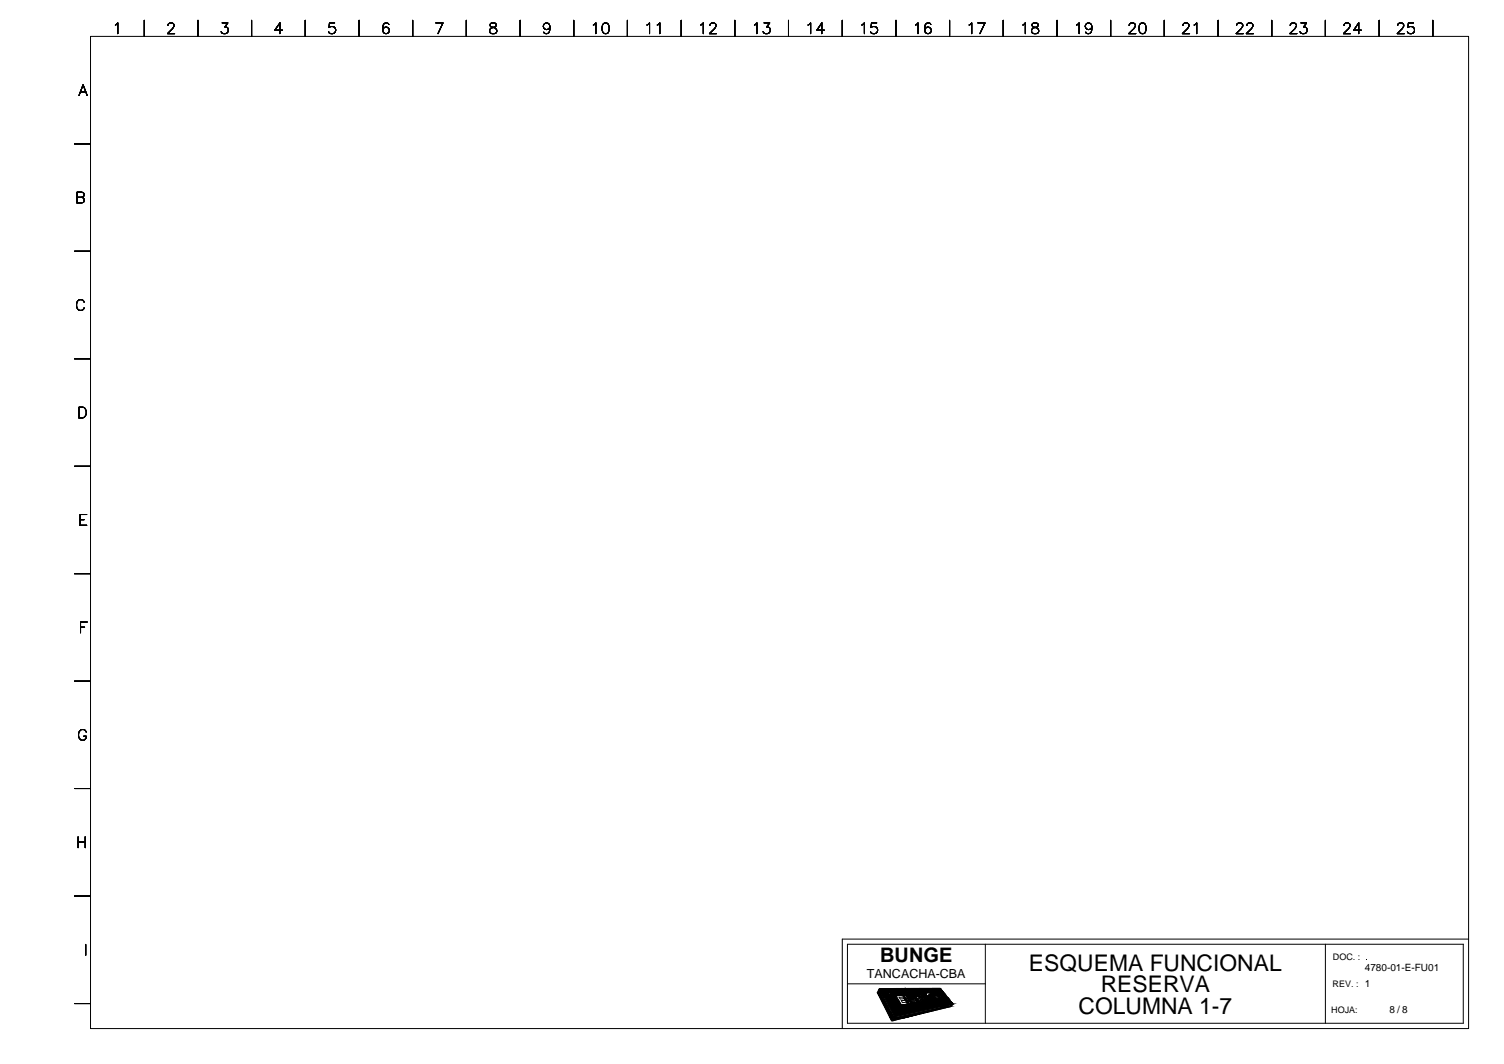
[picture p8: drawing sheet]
<svg xmlns="http://www.w3.org/2000/svg" width="420mm" height="297mm" viewBox="0 0 420 297" stroke-linecap="round" stroke-linejoin="round" font-family="sans-serif">
<defs><g id="words">
<g font-size="6.4">
<text x="287.5" y="271">ESQUEMA FUNCIONAL</text>
<text x="307.5" y="277">RESERVA</text>
<text x="301.3" y="283">COLUMNA 1-7</text>
</g>
<text font-size="5.6" x="245.9" y="268.4">BUNGE</text>
<text font-size="3.5" x="242.2" y="273.1">TANCACHA-CBA</text>
<g font-size="2.8">
<text x="381.3" y="271.1">4780-01-E-FU01</text>
<text x="388.1" y="282.8">8 / 8</text>
</g>
<g font-size="2.5">
<text x="372.4" y="268.1">DOC. :</text>
<text x="372.3" y="275.7">REV. : 1</text>
<text x="371.9" y="282.7">HOJA:</text>
</g>
</g></defs>
<g fill="none" stroke="#000" stroke-width=".28">
<path d="M25.3 10.2h385v276.9h-385zM32.2 7l.7-.6v3M40.3 5.7v4.5M46.9 7.1v-.1a.93 .93 0 0 1 1.2-.6l.3 .2a.62 .62 0 0 1 .1 .9l-1.7 1.9h2M55.3 5.7v4.5M62.1 6.4h1.5l-.8 1.1a1 1 0 0 1 .9 1.4 1 1 0 0 1-1.6 .4l-.3-.5M70.3 5.7v4.5M78.9 8.4h-2.1l1.4-2v3M85.3 5.7v4.5M93.5 6.4h-1.5l-.1 1.3a1.06 1.06 0 0 1 1.6 0 1.06 1.06 0 0 1-.2 1.5 1.06 1.06 0 0 1-1.5-.4M100.3 5.7v4.5M108.6 6.9a.84 .84 0 0 0-.8-.5 .84 .84 0 0 0-.7 .6 2.1 2.1 0 0 0 .2 2.3 .93 .93 0 0 0 1.4-.4 .93 .93 0 0 0-.6-1.3 .93 .93 0 0 0-1.2 .8"/>
<path d="M115.3 5.7v4.5M121.8 6.4h2l-1.4 3M130.3 5.7v4.5M137 6.6a.6 .6 0 0 0 .3 .9 1.25 1.25 0 0 1 1.5 1.3 1.04 1.04 0 0 1-1.2 .6 1.04 1.04 0 0 1-.8-1 1.68 1.68 0 0 1 1.7-1l.1-.5a1.05 1.05 0 0 0-1.6-.3zM145.3 5.7v4.5M153.6 7.4a.93 .93 0 0 1-1.2 .9 .93 .93 0 0 1-.4-1.5 .93 .93 0 0 1 1.5 .1 2.59 2.59 0 0 1-.3 2.4 .94 .94 0 0 1-1.3-.3M160.3 5.7v4.5M165.7 7l.8-.6v3M168.6 6.6a.91 .91 0 0 1 1.4 .4 2.39 2.39 0 0 1-.2 2.3 1.02 1.02 0 0 1-1.5-.5 2.26 2.26 0 0 1 .3-2.2zM175.3 5.7v4.5M180.7 7l.8-.6v3M183.6 7l.7-.6v3"/>
<path d="M190.3 5.7v4.5M195.8 7l.7-.6v3M198.3 7.1v-.1a.93 .93 0 0 1 1.1-.6 .73 .73 0 0 1 .5 1.1l-1.7 1.9h2M205.3 5.7v4.5M210.7 7l.8-.6v3M213.5 6.4h1.5l-.8 1.1a.97 .97 0 0 1 1 1.2 .97 .97 0 0 1-1.3 .7l-.4-.1-.3-.5M220.3 5.7v4.5M225.7 7l.8-.6v3M230.3 8.4h-2.1l1.4-2v3M235.3 5.7v4.5M240.8 7l.7-.6v3M244.9 6.4h-1.4l-.2 1.3a1.06 1.06 0 0 1 1.6 0 1.06 1.06 0 0 1-.2 1.5 1.06 1.06 0 0 1-1.5-.4"/>
<path d="M250.3 5.7v4.5M255.7 7l.8-.6v3M260 6.9a.81 .81 0 0 0-1.2-.3 2.34 2.34 0 0 0 0 2.7 .93 .93 0 0 0 1.3-.4 .93 .93 0 0 0-.6-1.3 .93 .93 0 0 0-1.2 .8M265.3 5.7v4.5M270.7 7l.8-.6v3M273.2 6.4h2l-1.5 3M280.3 5.7v4.5M285.8 7l.6-.6v3M288.5 6.6l-.2 .5 .4 .4a1.25 1.25 0 0 1 1.5 1.3 1 1 0 0 1-1.3 .6 1 1 0 0 1-.6-1.3l.3-.3 1.3-.4 .1-.5a1.07 1.07 0 0 0-1.5-.3zM295.3 5.7v4.5M300.8 7l.7-.6v3M305 7.4a.93 .93 0 0 1-1.3 .8 .93 .93 0 0 1-.3-1.5 .93 .93 0 0 1 1.5 .2 2.77 2.77 0 0 1-.3 2.4 .88 .88 0 0 1-1.3-.3"/>
<path d="M310.3 5.7v4.5M315.4 7.1v-.1a.93 .93 0 0 1 1.2-.6 .73 .73 0 0 1 .4 1.1l-1.7 1.9h2M318.6 6.6a.9 .9 0 0 1 1.4 .4 2.39 2.39 0 0 1-.2 2.3 1.02 1.02 0 0 1-1.5-.5 2.57 2.57 0 0 1 .3-2.2zM325.3 5.7v4.5M330.5 7.1l.1-.4 .4-.3 .9 .2a.67 .67 0 0 1 .1 .9l-1.7 1.9h2M333.6 7l.7-.6v3M340.3 5.7v4.5M345.5 7.1v-.1a.93 .93 0 0 1 1.1-.6l.3 .2a.62 .62 0 0 1 .1 .9l-1.7 1.9h2M348.3 7.1l.2-.4 .4-.3 .8 .2a.67 .67 0 0 1 .2 .9l-1.7 1.9h2M355.3 5.7v4.5M360.4 7.1v-.1a.93 .93 0 0 1 1.2-.6l.3 .2a.62 .62 0 0 1 .1 .9l-1.7 1.9h2M363.4 6.4h1.6l-.8 1.1a.97 .97 0 0 1 1 1.2 .97 .97 0 0 1-1.3 .7l-.5-.1-.3-.5"/>
<path d="M370.3 5.7v4.5M375.5 7.1l.1-.4 .4-.3 .9 .2a.67 .67 0 0 1 .1 .9l-1.7 1.9h2M380.3 8.4h-2.1l1.4-2v3M385.3 5.7v4.5M390.5 7.1l.1-.4 .4-.3h.6l.4 .3a.99 .99 0 0 1-.3 1.3l-1.4 1.4h2M394.9 6.4h-1.4l-.2 1.3a1.06 1.06 0 0 1 1.6 0 1.06 1.06 0 0 1-.2 1.5 1.06 1.06 0 0 1-1.5-.4M400.3 5.7v4.5M22.1 26.7l1.1-3 1.2 3M22.5 25.7h1.4M20.8 40.2h4.5M21.5 55.1l1.8-.2 .2-.4-.2-.7-1.8-.2v3l1.8-.1a.86 .86 0 0 0 0-1.3l-.5-.1M20.8 70.1h4.5"/>
<path d="M23.5 84.4a1.09 1.09 0 0 0-1.2-.8 1.09 1.09 0 0 0-.9 1.2 1.3 1.3 0 0 0 .2 1.4 1.3 1.3 0 0 0 1.5 .3l.4-.6M20.8 100.2h4.5M22.1 113.7h1a1.6 1.6 0 0 1 1 1.5 1.6 1.6 0 0 1-1 1.5h-1zM20.8 130.2h4.5M22.4 145.1h1.1M24.2 143.6h-1.8v3h1.8M20.8 160.1h4.5M22.5 175.1h1.1M24.4 173.7h-1.9v3M20.8 190.2h4.5M24.1 204.4a1.11 1.11 0 0 0-1.3-.7 1.11 1.11 0 0 0-.9 1.1 1.32 1.32 0 0 0 .4 1.4 1.32 1.32 0 0 0 1.4 .3l.4-.5v-.5h-.7M20.8 220.1h4.5"/>
<path d="M21.8 233.6v3M21.8 235.1h2M23.8 233.6v3M20.8 250.1h4.5M23.9 263.7v3M236.7 263.6h172.1v22.1h-172.1zM236.7 274.7h38.6M245.6 276.1l4.1 7.9-.6 .9-4-7.8zM245.8 276l16.9-.1 3.5 4.4-16.3 3.5zM246.4 276.4h.6a.41 .41 0 0 1 .4 .2 .41 .41 0 0 1-.1 .5h-.3l.3 .5h-.3zM246.7 276.6h.3l.2 .3h-.3zM248.1 276.5l.2 .2"/>
<path d="M248.1 276.6h-.2l.4 .3M248.3 276.7l-.1 .2M248.5 277.2l-.3-.1 .3 .5h-.3M248.6 277.2l.2 .4h.3l-.3-.4M248.8 277.2l-.5-.8h-.8l.8 1.2M248.9 276.4a.82 .82 0 0 1 .8 .3 .82 .82 0 0 1 .1 .9l-.7-.4zM249.1 276.6h.1M249.1 276.6h.2a.48 .48 0 0 1 .3 .8zM249.8 276.4l.7 .3v-.3l.2-.1 .1 .6 .3 .6h-.3zM250.3 278l1.9-.1 .3 .4-1.3 .1 .3 .5 1.1-.1 .3 .5-1.1 .1 .3 .5 1.3-.1 .4 .5-2 .2zM250.9 276.3h.7l.1 .2h-.4l.6 .4h-.3l.2 .3h.4l.1 .3h-.7zM252.5 277.8h.6l1.5 2.4h-.5z"/>
<path d="M253 277l-.1 .1a.46 .46 0 0 1-.5-.6l.3 .1a.36 .36 0 0 0-.5-.3 .36 .36 0 0 0 0 .6l.7 .6 .2-.2-.1-.3M253 276.9v.1M253.6 276.5l-.1 .1-.2-.2v.2l.4 .6 .2-.2M253.6 276.5l-.1-.1a.29 .29 0 0 0-.5-.1 .29 .29 0 0 0 .1 .5l.5 .6a.25 .25 0 0 0 .4-.1 .25 .25 0 0 0-.1-.4M253.7 276.3h.3l.6 1h-.2zM254.4 278.3a1.22 1.22 0 0 1 1.6 .9l-1.1 .1 .6 .4 .2-.3h.3a.66 .66 0 0 1-.4 .7 .66 .66 0 0 1-.8-.4 1.03 1.03 0 0 1-.4-1.4zM254.4 276.3a.75 .75 0 0 1 .8 1l-.5-.2zM254.6 276.4l.5 .3 .1 .5zM254.7 278.7l.4-.1 .2 .3-.6 .1zM255.2 276.3h.2l.6 .5-.3-.5h.1l.7 .9-.8-.5 .4 .5-.2 .1zM256 278.1a1.12 1.12 0 0 1 1.4 .5l-.5 .1-.3-.2a.61 .61 0 0 0 .5 .9v-.4h.4a.57 .57 0 0 1-.1 .8 .57 .57 0 0 1-.8-.2l-.3-.3a.88 .88 0 0 1-.3-1.2zM258.1 279.3l.6 .3"/>
<path d="M258.4 279.2l-.6-1.2-.2 .1-.3-.5-.4 .1 .3 .7h.2l.8 1M258.4 279.1l.2 .1M258.5 278.1l-.5-.1 1.1 1.5h.4l-.6-.9 .2-.2M258.5 278.1h.1M258.6 279.3l.3 .3h-.2M258.8 278l.3 .4M258.8 277.9l-.3 .2M259.1 278.4h.1M259.4 277.8a1.25 1.25 0 0 1 1.3 1.6 1.18 1.18 0 0 1-1.3-1.6zM259.6 278.2h.5l.3 .4a.25 .25 0 0 1 .1 .4 .25 .25 0 0 1-.4-.1l-.4-.2-.1-.5M260 277.4l.3-.1 1.4 1.9-.4 .1zM260.6 279.4h.4l.2 .2h-.4l.5 .2 .3 .3-.1 .2-.3-.1-.2-.2h.3l-.4-.1z"/>
<path d="M260.9 279.4h.1M260.9 277.8h.3l.9 1 .1-.1-.7-1h.3l1 1.4-.4-.2v.2h-.4zM261.9 279.3l.1 .1M261.9 279.4h-.2l.2 .3 .1-.3M262 277.7h.8l.2 .2 .1 .8 .4-.1 .3 .3-.9 .2-.2-.4v-.7h-.5zM262.1 277.1a3.3 3.3 0 0 1 2.3 2.6l-12 2.2M262.1 279.7l.1 .1M262.2 279.7l.5 .4h-.2l-.2-.3M262.3 279.6l-.3-.3h-.4l.6 .9 .2-.1-.2-.3M262.3 279.6l-.1 .1M262.4 279.1l1.1 .9h-.4zM262.4 276.9l-5.8 .2 .1 .2 5.5-.2"/>
<path d="M262.4 276.9a3.8 3.8 0 0 1 2.4 2.8l-.5 .4M262.6 279.9l.3 .1zM263.4 279.8l.3 .1zM275.3 263.6v22.1M370.3 263.6v22.1M410.3 262.2h-175v24.9M20.8 280.2h4.5M250 284.1l16-3.4-.4 .3-16.2 3.9zM252.4 281.9h.1M261.6 280.1l.2 .1zM264.3 280.1l-11.1 2.1a4 4 0 0 1-4.5-3.8l.3-.6 .3 .1a2.51 2.51 0 0 0 1 3.1l.9 .6 1.2 .3"/>
</g>
<g fill="#000" stroke="#000" stroke-width=".28">
<path d="M245.6 276.1l.5 1h-1zM252.1 277.2h.4zM253.9 277.4h4.8zM257.2 278.4h.2zM257.6 278h.2zM257.5 279h.3zM258.5 279.3h.2zM259.3 278.2h.3zM259.6 278.8h.3zM259.8 278.5h.2zM259.7 278.6l-.1 .1zM259.9 278.4h.3z"/>
<path d="M260 277.4h.3zM260.5 278l-.1 .2zM262.5 278h.2zM245.8 276h16.9zM263.1 278.6h.4zM263.1 279.8h.2zM248.4 280.9h15.1l-13.6 2.9zM248.7 284.1h.9l-.5 .8zM250 284.1l-.6 .8zM250 284.1h2.7l-3.2 .8zM255.7 280.1h5zM261.5 280.1h.2z"/>
<path d="M262.9 280h3.1zM264.4 281l1.6-.3-.4 .3z"/>
<path d="M245.1 277.1l4.6 6.9-3.6-6.9zM245.1 277.1l4.6 6.9h-1.1z"/>
<path d="M246.7 277.6h12zM246.7 277.6h12z"/>
<path d="M246.1 276.6l.8 .3-.2-.3zM246.1 276.6l.8 .3h-.6z"/>
<path d="M246.4 277.1l.6 .1zM246.4 277.1l.6 .1z"/>
<path d="M246.4 277.2h.7zM246.4 277.2h.7z"/>
<path d="M246.1 276.4h1.4zM246.1 276.4h2z"/>
<path d="M246.1 276.4l1.5 .2-.1-.2zM246.1 276.4l1.5 .2h-1.5z"/>
<path d="M247 276.6h.6zM247 276.6h.6z"/>
<path d="M247 276.6h.7zM247 276.6h.7zM247 276.6h.7zM247 276.6h.7z"/>
<path d="M247 276.6h.7zM247 276.6h.7z"/>
<path d="M247.1 276.6l.7 .3-.1-.3zM247.1 276.6l.7 .3h-.4z"/>
<path d="M246.3 276.9l1.7 .2-.2-.2zM246.3 276.9l1.7 .2h-1.6z"/>
<path d="M247.9 276.6l.4 .1zM247.9 276.6l.4 .1zM248 276.7h.3zM248 276.7h.3z"/>
<path d="M247.3 277.1l.7 .1zM247.1 277.2h.9z"/>
<path d="M247.1 277.2h.9zM247.1 277.2h.9z"/>
<path d="M246.4 277.2l1.9 .4-.3-.4zM246.4 277.2l1.9 .4h-1.6z"/>
<path d="M248 276.9h.3zM248 276.9h.3z"/>
<path d="M248.1 276.9h.2zM248.1 276.9h.2z"/>
<path d="M246.1 276.4h2zM246.1 276.4h2.1z"/>
<path d="M248.1 276.9h.2zM248.1 276.9h.2zM248.1 276.9h.2zM248.1 276.9h.2z"/>
<path d="M248 276.7h.3zM248 276.7h.3zM248 276.7h.3zM248 276.7h.3z"/>
<path d="M248 276.7h.3zM248 276.7h.3z"/>
<path d="M248 276.7h.3zM248 276.7h.3z"/>
<path d="M248 276.7l.3 .1zM248 276.7l.3 .1zM248 276.8h.3zM248 276.8h.3z"/>
<path d="M248 276.8h.3zM248 276.8h.3z"/>
<path d="M248 276.8h.3zM248 276.8h.3z"/>
<path d="M248 276.8l.3 .1zM248 276.8l.3 .1zM248 276.9h.3zM248 276.9h.3z"/>
<path d="M248 276.9h.3zM248 276.9h.3z"/>
<path d="M249 277.5h1.8zM249 277.5h1.8z"/>
<path d="M246 276.4h3.8zM246 276.4h4.6z"/>
<path d="M246 276.4h3.9zM246 276.4h3.9z"/>
<path d="M248.2 276.4h1.7zM248.2 276.4h1.7z"/>
<path d="M248.3 276.4h1.6zM248.3 276.4h1.6z"/>
<path d="M248.3 276.4h1.6zM248.3 276.4h1.6z"/>
<path d="M248.3 276.4l1.6 .1zM248.3 276.4l1.6 .1z"/>
<path d="M248.4 276.5h1.6zM248.4 276.5h1.6z"/>
<path d="M248.5 276.5l1.5 .1zM248.5 276.5l1.5 .1z"/>
<path d="M248.5 276.6h1.6zM248.5 276.6h1.6z"/>
<path d="M248.6 276.6l1.6 .1zM248.6 276.6l1.6 .1z"/>
<path d="M248.6 276.7h1.6zM248.6 276.7h1.6z"/>
<path d="M248.6 276.7l1.7 .1zM248.6 276.7l1.7 .1z"/>
<path d="M248.6 276.8l1.8 .1zM248.6 276.8l1.8 .1z"/>
<path d="M246.9 278l4.9 2.5-1.5-2.5zM246.9 278l4.9 2.5h-3.6z"/>
<path d="M248.6 276.9h1.8zM248.6 276.9h1.8z"/>
<path d="M248.6 276.9l1.9 .1zM248.6 276.9l1.9 .1z"/>
<path d="M248.6 277h1.9zM248.6 277h1.9z"/>
<path d="M248.7 277h1.8zM248.7 277h1.8z"/>
<path d="M248.7 277l1.9 .1zM248.7 277l1.9 .1z"/>
<path d="M248.8 277.1l1.8 .1zM248.8 277.1l1.8 .1z"/>
<path d="M248.8 277.2l2 .3-.2-.3zM248.8 277.2l2 .3h-1.8z"/>
<path d="M246 276.3h4.7zM246 276.3l4.6 .1z"/>
<path d="M250.9 277.2h.9zM250.9 277.2h.9z"/>
<path d="M251.1 277.5h1.8zM251.1 277.5h1.8z"/>
<path d="M251.1 277.5h7.6zM251.1 277.5h7.6z"/>
<path d="M246.8 277.9h4.7zM246.8 277.9l3.5 .1z"/>
<path d="M250.8 276.9h.8zM250.8 276.9h1.1z"/>
<path d="M250.8 276.9l1 .3-.2-.3zM250.8 276.9l1 .3h-.9z"/>
<path d="M250.7 276.4l1.4 .1zM250.7 276.4l1.4 .1z"/>
<path d="M250.7 276.5l1.4 .1zM250.7 276.5l1.4 .1z"/>
<path d="M246 276.3h6.1zM246 276.3h6.2z"/>
<path d="M246 276.3h6.1zM246 276.3h6.1z"/>
<path d="M250.7 276.3l1.4 .1zM250.7 276.3l1.4 .1z"/>
<path d="M250.7 276.4h1.4zM250.7 276.4h1.4z"/>
<path d="M250.7 276.6l1.4 .1zM250.7 276.6l1.4 .1z"/>
<path d="M250.8 276.7l1.4 .1zM250.8 276.7l1.4 .1z"/>
<path d="M246 276.3h6.2zM246 276.3h6.2z"/>
<path d="M250.8 276.8l1.4 .1zM250.8 276.8l1.4 .1z"/>
<path d="M246.8 277.9h5.4zM246.8 277.9h4.7z"/>
<path d="M250.8 276.9h1.5zM250.8 276.9h1.5zM250.8 276.9h1.5zM250.8 276.9h1.5z"/>
<path d="M251.9 276.9l.4 .1zM251.9 276.9l.4 .1z"/>
<path d="M252 277l.4 .1zM252 277l.4 .1z"/>
<path d="M252.1 277.1l.4 .1zM252.1 277.1l.4 .1zM252.1 277.2h.4z"/>
<path d="M252.1 277.2h.4zM251.8 277.2h.7z"/>
<path d="M250.9 277.2l1.7 .1zM250.9 277.2l1.7 .1z"/>
<path d="M246.8 277.8h5.7zM246.8 277.8h6z"/>
<path d="M246.8 277.8l5.8 .1zM246.8 277.8l5.8 .1z"/>
<path d="M252.2 277.9h.4zM252.2 277.9h.4z"/>
<path d="M252.2 277.9l1 .9-.6-.9zM252.2 277.9l1 .9h-.4z"/>
<path d="M251 277.3l1.7 .1zM251 277.3l1.7 .1z"/>
<path d="M251 277.4h1.8zM251 277.4h1.8z"/>
<path d="M251.1 277.4l1.8 .1zM251.1 277.4l1.8 .1z"/>
<path d="M252.4 276.3l.6 .1zM252.4 276.3l.6 .1z"/>
<path d="M252.5 276.4h.5zM252.5 276.4h.5z"/>
<path d="M252.5 276.4h.5zM252.5 276.4h.5z"/>
<path d="M252.6 276.4l.4 .1zM252.6 276.4l.4 .1z"/>
<path d="M252.6 276.5l.4 .1zM252.6 276.5l.4 .1z"/>
<path d="M252.7 276.6l.3 .1zM252.7 276.6l.3 .1z"/>
<path d="M253 277.4h.8zM253 277.4h.8z"/>
<path d="M252.3 276.3h.7zM252.3 276.3h.7z"/>
<path d="M252.4 276.3h.6zM252.4 276.3h.6z"/>
<path d="M252.8 276.7l.3 .1zM252.8 276.7l.3 .1z"/>
<path d="M253 277h.3zM253 277h.3z"/>
<path d="M252.2 276.3h.9zM252.2 276.3h.9z"/>
<path d="M252.3 276.3h.8zM252.3 276.3h.7zM252.3 276.3h.7zM252.3 276.3h.7z"/>
<path d="M246 276.2h7.1zM246 276.2h7.2z"/>
<path d="M246 276.2h7.1zM246 276.2l7.1 .1z"/>
<path d="M252.9 276.8l.3 .1zM252.9 276.8l.3 .1z"/>
<path d="M246.8 277.8h6.3zM246.8 277.8h6z"/>
<path d="M253 276.9l.3 .1zM253 276.9l.3 .1z"/>
<path d="M252.8 278.8h.4zM252.6 278.8h.6z"/>
<path d="M252.6 278.8l1.2 1-.6-1zM252.6 278.8l1.2 1h-.5z"/>
<path d="M253 277l.3 .1zM253 277l.3 .1z"/>
<path d="M253 277.1h.4zM253 277.1h.4z"/>
<path d="M253.1 277.1l.3 .1zM253.1 277.1l.3 .1z"/>
<path d="M253.4 279.8h.4zM253.4 279.8h.4z"/>
<path d="M253.1 277.2h.4zM253.1 277.2h.4z"/>
<path d="M253.1 277.2l.4 .1zM253.1 277.2l.4 .1z"/>
<path d="M253.1 277.3h.4zM253.1 277.3h.4z"/>
<path d="M253.1 277.3l.5 .1zM253.1 277.3l.5 .1z"/>
<path d="M253 277.4h.7zM253 277.4h.7z"/>
<path d="M253 277.4h.7zM253 277.4h.7z"/>
<path d="M253.4 276.3l.4 .1zM253.4 276.3l.4 .1z"/>
<path d="M253 277.4h.8zM253 277.4h.8z"/>
<path d="M253.5 276.4h.3zM253.5 276.4h.3z"/>
<path d="M253.4 279.8l.7 .4-.3-.4zM253.4 279.8l.7 .4h-.4z"/>
<path d="M253.5 276.4l.7 .6-.4-.6zM253.5 276.4l.7 .6z"/>
<path d="M253.3 276.3h.7zM253.3 276.3h.4z"/>
<path d="M254 277.3h.4zM254 277.3h.4z"/>
<path d="M254 277l.3 .1zM254 277l.3 .1z"/>
<path d="M253.7 278.8l.5 .1v-.1zM253.7 278.8l.5 .1z"/>
<path d="M253.6 278.6l.6 .2v-.2zM253.6 278.6l.6 .2z"/>
<path d="M253.8 278.9l.5 .2-.1-.2zM253.8 278.9l.5 .2z"/>
<path d="M254 277.1l.4 .1zM254 277.1l.4 .1z"/>
<path d="M253.5 278.5h.8zM253.5 278.5l.7 .1z"/>
<path d="M253.9 279.1l.5 .2zM253.9 279.1l.5 .2z"/>
<path d="M254 277.2l.4 .1zM254 277.2l.4 .1z"/>
<path d="M253.5 278.3h.9zM253.5 278.3l.8 .2z"/>
<path d="M254 279.3l.5 .1zM254 279.3l.5 .1z"/>
<path d="M254 277.3h.4zM254 277.3h.4z"/>
<path d="M253.4 278.3h1zM253.4 278.3h1z"/>
<path d="M254.1 279.4l.5 .2zM254.1 279.4l.5 .2z"/>
<path d="M253.4 278.2h1.2zM253.4 278.2h1.3z"/>
<path d="M253.4 278.2h1.2zM253.4 278.2l1 .1z"/>
<path d="M254.6 277.3h1.3zM254.6 277.3h1.3z"/>
<path d="M254.6 277.3h4.1zM254.6 277.3h4.1z"/>
<path d="M254.3 279.6l.5 .1zM254.3 279.6l.5 .1z"/>
<path d="M253.4 278.2h1.3zM253.4 278.2h1.3z"/>
<path d="M254.7 278.7h.4zM254.7 278.7h.4z"/>
<path d="M254.7 278.8h.5zM254.7 278.8h.5z"/>
<path d="M254.7 278.6h.4zM254.7 278.6h.4z"/>
<path d="M254.4 279.7l.5 .2zM254.4 279.7l.5 .2z"/>
<path d="M254.8 278.6h.2zM254.8 278.6h.2zM254.8 278.6h.2zM254.8 278.6h.2z"/>
<path d="M254.4 279.9l.8 .1zM254.4 279.9l.8 .1z"/>
<path d="M254.8 278.6h.3zM254.7 278.6h.4z"/>
<path d="M255.1 278.3h.8zM255.1 278.3h.8z"/>
<path d="M254.7 278.6l.4 .1zM254.7 278.6l.4 .1z"/>
<path d="M254.7 278.7h.5zM254.7 278.7h.5z"/>
<path d="M254.7 278.7l.5 .1zM254.7 278.7l.5 .1z"/>
<path d="M254.7 278.8h.5zM254.7 278.8h.5z"/>
<path d="M254.5 280h.8zM254.5 280h.8z"/>
<path d="M254 276.3h1.2zM254 276.3h1.2z"/>
<path d="M254 276.3l1.9 1-.7-1zM254 276.3l1.9 1h-1.3z"/>
<path d="M254.7 278.8h.6zM254.7 278.8h.6z"/>
<path d="M254.7 278.9h.5zM254.7 278.9h.6z"/>
<path d="M254.7 278.9h.5zM254.7 278.9l.1 .1z"/>
<path d="M254.7 278.8l.6 .1zM254.7 278.8l.6 .1z"/>
<path d="M254.7 278.9h.6zM254.7 278.9h.6z"/>
<path d="M253.3 276.3h2.2zM253.3 276.3h1.9zM253.3 276.3h1.9zM253.3 276.3h1.9zM253.3 276.3h1.9zM253.3 276.3h1.9z"/>
<path d="M253.2 276.2h2.3zM253.2 276.2l2.3 .1z"/>
<path d="M253.2 276.2h2.3zM253.2 276.2h2.3z"/>
<path d="M245.9 276.2h9.9zM245.9 276.2h9.6z"/>
<path d="M255.1 278.3l.8 .1zM255.1 278.3l.8 .1z"/>
<path d="M255.2 278.4l.7 .1zM255.2 278.4l.7 .1z"/>
<path d="M255.3 278.5h.6zM255.3 278.5h.6z"/>
<path d="M255.5 278.5l.4 .1zM255.5 278.5l.4 .1z"/>
<path d="M255.5 278.6l.4 .1zM255.5 278.6l.4 .1z"/>
<path d="M253.3 278.2h2.6zM253.3 278.2h2.6z"/>
<path d="M254.7 278.2h1.2zM254.7 278.2h1.2z"/>
<path d="M254.8 278.2l1.1 .1zM254.8 278.2l1.1 .1z"/>
<path d="M254.9 278.3h1zM254.9 278.3h1z"/>
<path d="M255.6 278.7l.4 .1zM255.6 278.7l.4 .1z"/>
<path d="M255.7 278.8h.3zM255.7 278.8h.3z"/>
<path d="M255.7 278.8l.3 .1zM255.7 278.8l.3 .1z"/>
<path d="M253.3 278.1h2.7zM253.3 278.1l2.6 .1z"/>
<path d="M255.8 278.9l.2 .1zM255.8 278.9l.2 .1z"/>
<path d="M255.9 279l.2 .1zM255.9 279l.2 .1z"/>
<path d="M253.3 278h2.8zM253.3 278h2.9z"/>
<path d="M253.3 278h2.8zM253.3 278l2.7 .1z"/>
<path d="M255.9 279.1l.4 .2zM255.9 279.1l.4 .2z"/>
<path d="M253.3 278h3zM253.3 278h2.9z"/>
<path d="M256 279.3l.4 .1zM256 279.3l.4 .1z"/>
<path d="M256.1 279.4h.3zM256 279.4h.4z"/>
<path d="M256 279.4h.4zM256 279.4h.4z"/>
<path d="M256 279.4l.6 .2zM256 279.4l.6 .2z"/>
<path d="M256 279.6h.6zM256 279.6h.6z"/>
<path d="M256 279.6l.7 .1zM256 279.6l.7 .1z"/>
<path d="M246.7 277.7l10.1 .1zM246.7 277.7l10.1 .1z"/>
<path d="M256 279.7h.9zM256 279.7h.9z"/>
<path d="M253.1 277.8h3.7zM253.1 277.8h3.7z"/>
<path d="M253.1 277.8l3.8 .2-.1-.2zM253.1 277.8l3.8 .2h-3.6z"/>
<path d="M256 279.7h.9zM256 279.7h.9z"/>
<path d="M256 279.7l1.1 .1zM256 279.7l1.1 .1z"/>
<path d="M256.3 278h.6zM256.3 278h.6z"/>
<path d="M256.4 278h.6zM256.4 278h.6z"/>
<path d="M256.6 278l.4 .1zM256.6 278l.4 .1z"/>
<path d="M256.7 278.1l.4 .1zM256.7 278.1l.4 .1z"/>
<path d="M256 279.8h1.2zM256 279.8h1.2z"/>
<path d="M256.9 278.2l.3 .1zM256.9 278.2l.3 .1z"/>
<path d="M257.1 278.3l.1 .1zM257.1 278.3l.1 .1z"/>
<path d="M257.2 278.4h.2zM257.2 278.4h.2z"/>
<path d="M246.7 277.6h10.6zM246.7 277.6l10 .1z"/>
<path d="M257.1 278.4l.4 .1zM257.1 278.4l.4 .1z"/>
<path d="M257.2 278.5l.6 .4-.3-.4zM257.2 278.5l.6 .4z"/>
<path d="M257.6 279.7h.7zM257.6 279.7h.7z"/>
<path d="M257.6 279.7h3.3zM257.6 279.7h3.3z"/>
<path d="M257.5 279l.5 .1zM257.5 279l.5 .1z"/>
<path d="M257.6 279.1l.5 .2zM257.6 279.1l.5 .2z"/>
<path d="M258.1 278.4h1zM258.1 278.4h1z"/>
<path d="M258.1 278.4h1zM258.1 278.4h1z"/>
<path d="M258.1 278.4h1zM258.1 278.4h1z"/>
<path d="M258.1 278.4h1zM258.1 278.4h1z"/>
<path d="M258.1 278.4h1zM258.1 278.4h1z"/>
<path d="M258.1 278.4h1zM258.1 278.4h1zM258.1 278.4h1zM258.1 278.4h1z"/>
<path d="M258.1 278.4h.9zM258.1 278.4h.9z"/>
<path d="M258.1 278.4h.9zM258.1 278.4h.9z"/>
<path d="M258.1 278.4h.8zM258.1 278.4h.8z"/>
<path d="M257.7 279.3l.5 .1zM257.7 279.3l.5 .1h-.5z"/>
<path d="M258.1 278.5h.8zM258.1 278.5h.8z"/>
<path d="M258.2 278.6h.7zM258.2 278.6h.7z"/>
<path d="M258.2 278.6h.7zM258.2 278.6h.7z"/>
<path d="M257.7 279.4l.5 .2zM257.7 279.4l.5 .2z"/>
<path d="M257.6 279.6l.7 .1zM257.6 279.6l.7 .1z"/>
<path d="M258.5 279.2h1.5zM258.5 279.2h1.5z"/>
<path d="M258.5 279.3h.2zM258.5 279.3h.2z"/>
<path d="M253.9 277.4h4.8zM253.9 277.4h4.8zM253.8 277.4h4.9z"/>
<path d="M253 277.4l5.7 .1zM253 277.4l5.7 .1z"/>
<path d="M253 277.5h5.7zM252.9 277.5h5.8z"/>
<path d="M251.1 277.5h7.6zM251.1 277.5h7.6z"/>
<path d="M251.1 277.5h7.6zM250.8 277.5h7.9z"/>
<path d="M249 277.5l9.7 .1zM249 277.5l9.7 .1z"/>
<path d="M249.1 277.6h9.6zM248.3 277.6h10.4z"/>
<path d="M257.3 277.6l1.4 .1zM257.3 277.6l1.4 .1z"/>
<path d="M257.3 277.7l1.4 .1v-.1zM257.3 277.7l1.4 .1h-1.3z"/>
<path d="M256 277.3h2.7zM255.9 277.3h2.8z"/>
<path d="M255.9 277.3h2.8zM255.9 277.3h2.8z"/>
<path d="M254.6 277.3h4.1zM254.6 277.3h4.1z"/>
<path d="M254.6 277.3h4.1zM254.5 277.3h4.2z"/>
<path d="M254.5 277.3h4.2zM254.4 277.3h4.3z"/>
<path d="M254 277.3l4.7 .1zM254 277.3l4.7 .1z"/>
<path d="M254 277.4h4.7zM254 277.4h4.7z"/>
<path d="M257.4 277.8l1.4 .2-.1-.2zM257.4 277.8l1.4 .2h-1.2z"/>
<path d="M258.7 279.3h1.3zM258.7 279.3h1.3z"/>
<path d="M258.7 279.3h1.3zM258.7 279.3h1.3z"/>
<path d="M256.5 277.2h2.3zM256 277.3h2.7z"/>
<path d="M256.4 277.1h2.4zM256.4 277.1l2.4 .1z"/>
<path d="M258.8 279.4h1.7zM258.8 279.4h1.7z"/>
<path d="M258.8 279.4h2.1zM258.8 279.4h2.1z"/>
<path d="M258.8 279.4h2.1zM258.8 279.4h2.1zM258.8 279.4h2.1zM258.8 279.4h2.1z"/>
<path d="M258.8 279.4h2.1zM258.8 279.4h2.1z"/>
<path d="M258.8 279.4h2.1zM258.8 279.4h2.1z"/>
<path d="M257.8 278l1.3 .3-.3-.3zM257.8 278l1.3 .3h-1.1z"/>
<path d="M256.3 276.9l2.5 .2 .1-.2zM256.3 276.9l2.5 .2h-2.4z"/>
<path d="M258.1 278.5h.8zM258.1 278.5h.8z"/>
<path d="M258.1 278.5l.8 .1zM258.1 278.5l.8 .1z"/>
<path d="M258.2 278.6h.7zM258.2 278.6h.7z"/>
<path d="M258.9 278.6h.5zM258.9 278.6h.5z"/>
<path d="M258.1 278.4h.8zM258.1 278.4h.9z"/>
<path d="M258.1 278.4h.8zM258.1 278.4l.8 .1z"/>
<path d="M258.1 278.4h.9zM258.1 278.4h.9z"/>
<path d="M256.2 276.8h2.8zM256.2 276.8l2.7 .1z"/>
<path d="M258 278.3l1.1 .1zM258 278.3l1.1 .1z"/>
<path d="M258.1 278.4h1zM258.1 278.4h1z"/>
<path d="M259.1 278.4l.2 .1zM259.1 278.4l.2 .1z"/>
<path d="M256.1 276.7h3.1zM256.1 276.7l2.9 .1z"/>
<path d="M259.3 278.1h.6zM259.3 278.1h.6z"/>
<path d="M259.3 278.2h.5zM259.3 278.2h.5z"/>
<path d="M259 278.5h.3zM259 278.5h.3z"/>
<path d="M256.1 276.6h3.2zM256.1 276.6l3.1 .1z"/>
<path d="M259.3 277.9h.6zM259.3 277.9h.6z"/>
<path d="M259.3 278.3l.3 .1zM259.3 278.3l.3 .1z"/>
<path d="M259 278.5h.4zM259 278.5h.4z"/>
<path d="M259 278.5l.4 .1zM259 278.5l.4 .1z"/>
<path d="M258.2 278.6h1.2zM258.2 278.6h1.2z"/>
<path d="M258.2 278.6l1.3 .2-.1-.2zM258.2 278.6l1.3 .2h-1.3z"/>
<path d="M256.1 276.6h3.4zM256.1 276.6h3.6z"/>
<path d="M256.1 276.6h3.4zM256.1 276.6h3.2z"/>
<path d="M259.3 278.4l.3 .1zM259.3 278.4l.3 .1z"/>
<path d="M259.3 278.5h.3zM259.3 278.5h.3z"/>
<path d="M258.2 278.8h1.4zM258.2 278.8h1.4z"/>
<path d="M258.2 278.8h1.4zM258.2 278.8h1.4z"/>
<path d="M258.3 278.8h1.3zM258.3 278.8h1.2z"/>
<path d="M259.4 278.5h.2zM259.4 278.5h.2z"/>
<path d="M259.4 278.5l.2 .1zM259.4 278.5l.2 .1z"/>
<path d="M259.6 278.8h.6zM259.6 278.8h.6z"/>
<path d="M258.3 278.8l1.3 .1zM258.3 278.8l1.3 .1z"/>
<path d="M259.4 278.6h.3zM259.4 278.6h.3z"/>
<path d="M258.3 278.9l1.5 .2zM258.3 278.9l1.5 .2z"/>
<path d="M259.6 277.8h.2zM259.4 277.8h.4z"/>
<path d="M259.5 278.6h.2zM259.5 278.6h.2z"/>
<path d="M259.6 278.7l.6 .1zM259.6 278.7l.6 .1z"/>
<path d="M259.7 276.6h3.5zM259.7 276.6h3.5z"/>
<path d="M259.4 277.8l.4 .1zM259.4 277.8l.4 .1z"/>
<path d="M258.4 279.1l1.5 .1zM258.4 279.1l1.5 .1zM258.4 279.2h1.5zM258.4 279.2h1.5z"/>
<path d="M259.4 277.9h.5zM259.3 277.9h.6z"/>
<path d="M259.3 278.1l.5 .1zM259.3 278.1l.5 .1z"/>
<path d="M259.8 278.2h.5zM259.8 278.2h.5z"/>
<path d="M259.3 278.2h.5zM259.3 278.2h.3z"/>
<path d="M259.9 278.1h.3zM259.9 278.1h.3z"/>
<path d="M259.3 278.1h.6zM259.3 278.1h.5z"/>
<path d="M259.9 278.2h.5zM259.9 278.2h.5z"/>
<path d="M259.9 278.8h.8zM259.9 278.8h.8z"/>
<path d="M259.9 278.9h.9zM259.9 278.9h.9z"/>
<path d="M259.3 277.9l.8 .1zM259.3 277.9l.8 .1z"/>
<path d="M258.4 279.2h1.6zM258.4 279.2h1.6z"/>
<path d="M260 278.9h.8zM260 278.9h.8z"/>
<path d="M260 278.9h.8zM260 278.9h.8z"/>
<path d="M260 279.1h.4zM260 279.1h.4z"/>
<path d="M258.5 279.2h1.5zM258.5 279.2h1.5z"/>
<path d="M258.5 279.2h1.5zM258.5 279.2h1.5z"/>
<path d="M258.5 279.2l1.5 .1zM258.5 279.2l1.5 .1z"/>
<path d="M259.3 278h.8zM259.3 278h.8z"/>
<path d="M259.3 278l.9 .1zM259.3 278l.9 .1zM259.3 278.1h.9zM259.3 278.1h.9zM259.3 278.1h.9zM259.3 278.1h.9z"/>
<path d="M259.9 278.3h.2zM259.9 278.3h.3z"/>
<path d="M259.9 278.3h.2zM259.9 278.3h.2zM259.9 278.3h.2z"/>
<path d="M258.7 279.3h1.5zM258.7 279.3h1.5z"/>
<path d="M259.8 278.4h.4zM259.8 278.4l.2 .1z"/>
<path d="M259.8 278.4h.4zM259.8 278.4h.4z"/>
<path d="M260.2 278.8h.3zM260.2 278.8h.3z"/>
<path d="M260.2 277.7h.4zM260.2 277.7h.4z"/>
<path d="M259.9 278.1h.4zM259.9 278.1h.4z"/>
<path d="M258.8 279.3l1.6 .1zM258.8 279.3l1.6 .1z"/>
<path d="M260 277.4l.6 .3-.3-.3zM260 277.4l.6 .3h-.4z"/>
<path d="M259.9 278.1l.4 .1zM259.9 278.1l.4 .1z"/>
<path d="M260.2 278.4v.2zM260.2 278.4v.2z"/>
<path d="M259.8 278.2h.6zM259.8 278.2h.6z"/>
<path d="M260 279.1h.3zM260 279.1l.1 .1z"/>
<path d="M260.4 278.2h.2zM260.4 278.2h.2z"/>
<path d="M260.4 278.2h.2zM260.4 278.2h.2z"/>
<path d="M259.9 278.2h.5zM259.9 278.2l.4 .1zM259.9 278.3h.4zM259.9 278.3h.4z"/>
<path d="M260 279l.5 .1zM260 279l.5 .1z"/>
<path d="M258.8 279.4h1.7zM258.8 279.4h1.7z"/>
<path d="M260.4 278.2h.2zM260.4 278.2h.2z"/>
<path d="M259.6 278.8h.9zM259.6 278.8h.9z"/>
<path d="M259.6 278.8h1zM259.6 278.8h1z"/>
<path d="M260.2 277.7l.4 .1zM260.2 277.7l.4 .1z"/>
<path d="M260.3 277.8l.2 .2 .1-.2zM260.3 277.8l.2 .2z"/>
<path d="M260.4 278.2l.3 .1zM260.4 278.2l.3 .1z"/>
<path d="M260.2 278.6l.4 .1zM260.2 278.6l.4 .1z"/>
<path d="M260.2 278.7h.4zM260.2 278.7l.3 .1z"/>
<path d="M260.6 279.4h.3zM260.6 279.4h.3z"/>
<path d="M260.6 279.4h.3zM260.6 279.4h.3zM260.6 279.4h.3zM260.6 279.4h.3zM260.6 279.4h.3zM260.6 279.4h.3zM260.6 279.4h.3zM260.6 279.4h.3z"/>
<path d="M259.6 278.8h1.1zM259.6 278.8h1.1z"/>
<path d="M259.6 278.8h1.1zM259.6 278.8h1.1z"/>
<path d="M260.5 278.3l.3 .2zM260.5 278.3l.3 .2z"/>
<path d="M259.9 278.8l.8 .1zM259.9 278.8l.8 .1z"/>
<path d="M260.6 278.5l.3 .1zM260.6 278.5l.3 .1z"/>
<path d="M260.8 278.9h.3zM260.8 278.9h.3z"/>
<path d="M259.9 278.9h.9zM259.9 278.9h.9z"/>
<path d="M260 278.9h.8zM260 278.9h.8z"/>
<path d="M260.8 279.3h1.7zM260.8 279.3h1.7z"/>
<path d="M260.8 278.9h.3zM260.8 278.9h.3z"/>
<path d="M260 278.9h.8zM260 278.9l.5 .1z"/>
<path d="M260.6 277.8h.3zM260.6 277.8h.6z"/>
<path d="M260.6 277.8l1.1 1.1-.8-1.1zM260.6 277.8l1.1 1.1h-.3z"/>
<path d="M260.6 279.4h.3zM260.6 279.4h.3zM260.6 279.4h.3zM260.6 279.4h.3z"/>
<path d="M260.6 279.4h.3zM260.6 279.4h.3z"/>
<path d="M260.6 279.4h.3zM260.5 279.4h.4z"/>
<path d="M260.5 279.4h.4zM260.5 279.4h.4z"/>
<path d="M258.8 279.4l2.1 .2v-.2zM258.8 279.4l2.1 .2h-2z"/>
<path d="M260.7 278.6l.3 .2zM260.7 278.6l.3 .2z"/>
<path d="M258.9 279.6l2 .1zM258.4 279.7h2.5z"/>
<path d="M258.4 279.7h2.5zM258.3 279.7h2.6z"/>
<path d="M257.6 279.7h3.3zM257.5 279.7h3.4z"/>
<path d="M257.5 279.7l3.4 .1zM257.4 279.8h3.5z"/>
<path d="M257.4 279.8h3.6zM257.2 279.8h3.8z"/>
<path d="M261 279.4h.7zM261 279.4h.7z"/>
<path d="M256 279.8l5 .1zM256 279.8l5 .1z"/>
<path d="M256 279.9l5 .1zM256 279.9l5 .1z"/>
<path d="M255.9 280h5.1zM255.9 280h5.1z"/>
<path d="M255.9 280h5.1zM255.8 280h5z"/>
<path d="M260.8 278.8l.3 .1zM260.8 278.8l.3 .1z"/>
<path d="M260.8 278.9h.3zM260.8 278.9h.3z"/>
<path d="M260.9 278.9h.2zM260.8 278.9h.3z"/>
<path d="M260.8 278.9l.4 .2zM260.8 278.9l.4 .2z"/>
<path d="M261.2 279.5h1.5zM261.2 279.5h1.5z"/>
<path d="M260.8 279.1l.5 .1zM260.8 279.1l.5 .1z"/>
<path d="M260.8 279.2l.5 .1zM260.8 279.2l.5 .1z"/>
<path d="M260.6 277.7h.9zM260.6 277.7h1.2z"/>
<path d="M260.6 277.7h.9zM260.6 277.7l.6 .1z"/>
<path d="M261.4 278.9l.7 .3zM261.4 278.9l.7 .3h-.5z"/>
<path d="M261 279.4l.8 .1zM261 279.4l.8 .1z"/>
<path d="M260.9 279.4h.9zM260.9 279.4h.9z"/>
<path d="M260.9 279.4h.9zM260.9 279.4h.8z"/>
<path d="M261.1 279.5h.7zM261.1 279.5h.7z"/>
<path d="M260.7 279.4h1.2zM260.7 279.4h1.2z"/>
<path d="M260.7 279.4h1.2zM260.6 279.4h1.2z"/>
<path d="M261.9 279.4h.7zM261.9 279.4h.7z"/>
<path d="M261.9 279.4h.7zM261.9 279.4h.7z"/>
<path d="M260.6 277.7h1.4zM260.6 277.7h1.4z"/>
<path d="M261.8 277.7l.4 .3zM261.8 277.7l.4 .3z"/>
<path d="M262 278h.2zM262 278h.2z"/>
<path d="M261.4 279.7h1zM261.4 279.7h1z"/>
<path d="M261.2 279.5h1.1zM261.2 279.5h1.1zM261.2 279.5h1.1zM261.2 279.5h1.1z"/>
<path d="M261.2 279.5l1.1 .1zM261.2 279.5l1.1 .1z"/>
<path d="M261.3 279.6h1zM261.3 279.6h1z"/>
<path d="M261.3 279.6h1zM261.3 279.6h1z"/>
<path d="M261.3 279.6h1zM261.3 279.6h1z"/>
<path d="M261.3 279.6h1zM261.3 279.6l.9 .1z"/>
<path d="M261.5 279.7h.9zM261.5 279.7h.9z"/>
<path d="M262.1 279.1l.3 .1zM262.1 279.1l.3 .1z"/>
<path d="M261.6 279.2h.8zM261.6 279.2h.8z"/>
<path d="M261.7 279.2l.8 .1zM261.3 279.3h1.2z"/>
<path d="M260.8 279.3l1.7 .1zM260.8 279.3l1.7 .1z"/>
<path d="M260.7 279.4h1.9zM260.7 279.4h1.9z"/>
<path d="M262.2 279.1h.4zM262.1 279.1h.3z"/>
<path d="M261.9 279.4h.7zM261.9 279.4h.7z"/>
<path d="M261.9 279.4h.7zM261.9 279.4h.7z"/>
<path d="M261.9 279.4h.7zM261.8 279.4h.8z"/>
<path d="M261.8 279.4h.8zM261.8 279.4h.8zM261.8 279.4h.8zM261.8 279.4h.8z"/>
<path d="M261.6 279.9h1zM261.6 279.9h1.1z"/>
<path d="M261.6 279.9l1.1 .1zM261.6 279.9l1.1 .1z"/>
<path d="M262.5 278h.2zM262.3 278h.4z"/>
<path d="M262.3 278h.4zM262.2 278h.5z"/>
<path d="M262 278l.7 .7v-.7zM262 278l.7 .7z"/>
<path d="M261.8 279.4h.9zM261.8 279.4h.9z"/>
<path d="M261.8 279.4l.9 .1zM261.8 279.4l.9 .1zM261.8 279.5h.9zM261.8 279.5h.9z"/>
<path d="M261.8 279.5h.9zM261.8 279.5h.9z"/>
<path d="M262.5 278.7l.4 .3zM262.5 278.7l.4 .3z"/>
<path d="M262.3 279.5l.5 .2zM262.3 279.5l.5 .2z"/>
<path d="M245.8 276l17.1 .2-.2-.2zM245.8 276l17.1 .2h-17z"/>
<path d="M262.4 279.7h.4zM262.4 279.7h.4z"/>
<path d="M261.5 279.7h1.4zM261.5 279.7h1.4z"/>
<path d="M261.6 279.7l1.4 .2-.1-.2zM261.6 279.7l1.4 .2h-1.4z"/>
<path d="M255.8 276.2l7.4 .4-.3-.4zM255.8 276.2l7.4 .4h-7.1z"/>
<path d="M262.8 279l.1 .1zM262.8 279l.1 .1z"/>
<path d="M260.6 277.7h2.4zM260.6 277.7h1.4z"/>
<path d="M262.7 279.9l.4 .1zM262.7 279.9l.4 .1z"/>
<path d="M263.1 279.8h.3zM263.1 279.8h.3z"/>
<path d="M263.1 279.8h.2zM263.1 279.8h.2z"/>
<path d="M259.7 276.6h3.6zM259.7 276.6h3.6z"/>
<path d="M259.9 276.6l3.4 .1zM259.9 276.6l3.4 .1z"/>
<path d="M260.1 276.7l3.3 .1zM260.1 276.7l3.3 .1z"/>
<path d="M260.2 276.8l3.3 .1zM260.2 276.8l3.3 .1z"/>
<path d="M263.3 279.8l.2 .1zM263.3 279.8l.2 .1z"/>
<path d="M260.4 276.9l3.2 .2-.1-.2zM260.4 276.9l3.2 .2h-3.1z"/>
<path d="M263.1 278.6h.4zM263.1 278.6h.4z"/>
<path d="M263.1 279.8h.4zM263.1 279.8h.3z"/>
<path d="M263.5 279.9h2.4zM263.5 279.9h2.4z"/>
<path d="M260.5 277.1l3.3 .2-.2-.2zM260.5 277.1l3.3 .2h-3.3z"/>
<path d="M260.5 277.3l3.4 .2-.1-.2zM260.5 277.3l3.4 .2h-3.3z"/>
<path d="M260.6 277.5l3.5 .1-.2-.1zM260.6 277.5l3.5 .1h-3.5z"/>
<path d="M260.6 277.6l3.5 .1zM260.6 277.6l3.5 .1z"/>
<path d="M263 277.7l1.9 .9-.8-.9zM263 277.7l1.9 .9h-1.8z"/>
<path d="M263.5 278.6h1.4zM263.5 278.6h1.4z"/>
<path d="M263.5 278.6l1.6 .3-.2-.3zM263.5 278.6l1.6 .3h-1.3z"/>
<path d="M263.8 278.9l1.4 .1zM263.2 279h2z"/>
<path d="M263.2 279l2 .1zM262.9 279.1h2.3z"/>
<path d="M262.8 279.1h2.4zM262.8 279.1h2.4z"/>
<path d="M262.8 279.1h2.5zM262.5 279.1h2.8z"/>
<path d="M262.5 279.1h2.8zM262.2 279.1h3.1z"/>
<path d="M262.6 279.1l3.2 .7-.5-.7zM262.6 279.1l3.2 .7h-2.7z"/>
<path d="M263.5 279.8l2.4 .1zM263.5 279.8l2.4 .1z"/>
<path d="M263.7 279.9h2.2zM263.5 279.9h2.4z"/>
<path d="M263.5 279.9l2.4 .1zM263.5 279.9l2.4 .1z"/>
<path d="M263.5 280h2.5zM263.1 280h2.9z"/>
<path d="M262.8 280h3.2zM262.8 280h3.2zM262.8 280h3.2z"/>
<path d="M248.6 284h1.1zM248.6 284l1 .1z"/>
<path d="M248.3 280.6l1.9 .2-.2-.2zM248.3 280.6l1.9 .2h-1.8z"/>
<path d="M248.4 280.8l1.8 .1zM248.4 280.8l1.8 .1z"/>
<path d="M254.5 280l1 .1zM254.5 280l1 .1z"/>
<path d="M254.5 280.1h1zM254.5 280.1h1z"/>
<path d="M255.6 280.1h5.2zM255.5 280.1h5.3z"/>
<path d="M254.5 280.1l6.5 .1zM254.5 280.1l6.5 .1z"/>
<path d="M255.8 280h5zM255.7 280.1h5zM255.6 280.1h5.1z"/>
<path d="M254.6 280.2h6.6zM254.1 280.2h7.1z"/>
<path d="M253.7 280.2l7.6 .1zM253.7 280.2l7.6 .1z"/>
<path d="M253.8 280.3l7.7 .1zM253.1 280.4h8.4z"/>
<path d="M261.5 280.1l.2 .1zM261.5 280.1l.2 .1z"/>
<path d="M261.5 280.2h.2zM261.5 280.2h.2z"/>
<path d="M261.6 280h1.1zM261.6 280h1.1z"/>
<path d="M250.2 280.8h13.4zM250.2 280.8l13.3 .1z"/>
<path d="M250 280.6l13.6 .2 1-.2zM250 280.6l13.6 .2h-13.4z"/>
<path d="M248.2 280.5h16.8zM248.2 280.5l16.4 .1z"/>
<path d="M252.7 284.1l12.9-3.1h-1.2zM250 284.1l14.4-3.1-11.7 3.1z"/>
<path d="M253.1 280.4l11.9 .1 .8-.1zM251.8 280.5l1.3-.1 11.9 .1z"/>
<path d="M262.8 280h3.2zM262.7 280h3.3z"/>
<path d="M261.6 280l4.4 .1zM261.6 280l4.4 .1z"/>
<path d="M261.7 280.1l4.5 .1zM261.7 280.1l4.5 .1z"/>
<path d="M261.8 280.2h4.4zM261.7 280.2h4.5z"/>
<path d="M261.5 280.2l4.7 .1zM261.5 280.2l4.7 .1z"/>
<path d="M261.5 280.3h4.7zM261.5 280.3h4.7z"/>
<path d="M261.5 280.3h4.7zM261.5 280.3l4.3 .1z"/>
</g>
<path d="M381.6 267.8h.2v.3h-.2z" fill="#000"/>
<use href="#words"/>
</svg>
